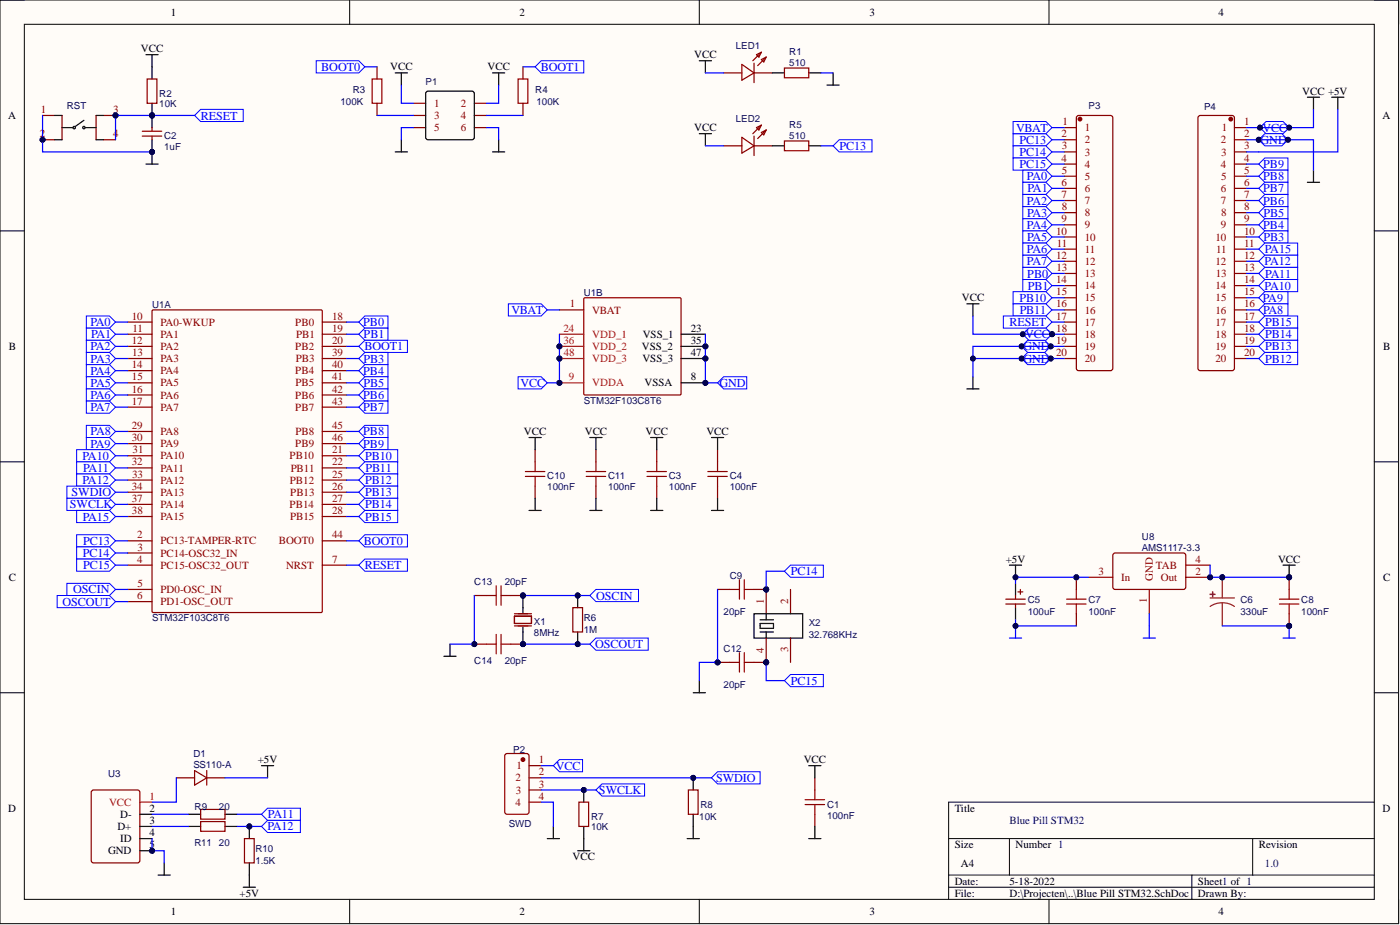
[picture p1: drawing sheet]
<svg xmlns="http://www.w3.org/2000/svg" width="292mm" height="193mm" viewBox="0 0 292 193" stroke-linecap="round" stroke-linejoin="round" font-family="sans-serif">
<defs><g id="words">
<g font-size="2.5" fill="#00f">
<text x="67" y="14.8">BOOT0</text>
<text x="112.8" y="14.8">BOOT1</text>
<text x="41.9" y="24.9">RESET</text>
<text x="212" y="27.5">VBAT</text>
<text x="263.4" y="27.5">VCC</text>
<text x="175.2" y="31.3">PC13</text>
<text x="212.7" y="32.5">PC14</text>
<text x="212.7" y="30">PC13</text>
<text x="212.7" y="35.1">PC15</text>
<text x="263" y="30">GND</text>
<text x="263.6" y="35.1">PB9</text>
<text x="214.2" y="37.6">PA0</text>
<text x="214.4" y="40.1">PA1</text>
<text x="263.6" y="37.6">PB8</text>
<text x="263.6" y="40.1">PB7</text>
<text x="214.2" y="42.7">PA2</text>
<text x="214.2" y="47.7">PA4</text>
<text x="214.3" y="45.2">PA3</text>
<text x="263.6" y="42.7">PB6</text>
<text x="263.6" y="47.7">PB4</text>
<text x="263.6" y="45.2">PB5</text>
<text x="214.2" y="52.8">PA6</text>
<text x="214.3" y="50.3">PA5</text>
<text x="263.6" y="50.3">PB3</text>
<text x="263.9" y="52.8">PA15</text>
<text x="214.2" y="55.4">PA7</text>
<text x="214.3" y="57.9">PB0</text>
<text x="263.9" y="55.4">PA12</text>
<text x="264" y="57.9">PA11</text>
<text x="106.7" y="65.5">VBAT</text>
<text x="212.7" y="63">PB10</text>
<text x="212.8" y="65.5">PB11</text>
<text x="214.4" y="60.4">PB1</text>
<text x="263.5" y="63">PA9</text>
<text x="263.5" y="65.5">PA8</text>
<text x="263.9" y="60.4">PA10</text>
<text x="18.9" y="68">PA0</text>
<text x="19" y="70.6">PA1</text>
<text x="75.8" y="68">PB0</text>
<text x="75.9" y="70.6">PB1</text>
<text x="210.6" y="68">RESET</text>
<text x="213.9" y="70.6">VCC</text>
<text x="263.9" y="70.6">PB14</text>
<text x="264" y="68">PB15</text>
<text x="18.9" y="73.1">PA2</text>
<text x="18.9" y="75.6">PA3</text>
<text x="75.8" y="75.6">PB3</text>
<text x="76" y="73.1">BOOT1</text>
<text x="213.5" y="75.6">GND</text>
<text x="213.5" y="73.1">GND</text>
<text x="263.9" y="75.6">PB12</text>
<text x="264" y="73.1">PB13</text>
<text x="18.9" y="78.2">PA4</text>
<text x="18.9" y="83.2">PA6</text>
<text x="18.9" y="80.7">PA5</text>
<text x="75.8" y="78.2">PB4</text>
<text x="75.8" y="83.2">PB6</text>
<text x="75.8" y="80.7">PB5</text>
<text x="108.6" y="80.7">VCC</text>
<text x="150.1" y="80.7">GND</text>
<text x="18.9" y="85.8">PA7</text>
<text x="75.8" y="85.8">PB7</text>
<text x="17.2" y="95.9">PA10</text>
<text x="18.9" y="93.4">PA9</text>
<text x="18.9" y="90.9">PA8</text>
<text x="75.8" y="90.9">PB8</text>
<text x="75.8" y="93.4">PB9</text>
<text x="76.2" y="95.9">PB10</text>
<text x="17.2" y="101">PA12</text>
<text x="17.3" y="98.5">PA11</text>
<text x="76.2" y="101">PB12</text>
<text x="76.3" y="98.5">PB11</text>
<text x="14.6" y="106.1">SWCLK</text>
<text x="14.9" y="103.5">SWDIO</text>
<text x="76.2" y="106.1">PB14</text>
<text x="76.2" y="103.5">PB13</text>
<text x="17.3" y="108.6">PA15</text>
<text x="17.3" y="113.7">PC13</text>
<text x="75.9" y="113.7">BOOT0</text>
<text x="76.2" y="108.6">PB15</text>
<text x="17.3" y="116.2">PC14</text>
<text x="17.3" y="118.7">PC15</text>
<text x="76.1" y="118.7">RESET</text>
<text x="15.3" y="123.8">OSCIN</text>
<text x="124.4" y="125.1">OSCIN</text>
<text x="165" y="120">PC14</text>
<text x="13" y="126.3">OSCOUT</text>
<text x="124.2" y="135.2">OSCOUT</text>
<text x="165" y="142.8">PC15</text>
<text x="116" y="160.6">VCC</text>
<text x="125" y="165.6">SWCLK</text>
<text x="149.4" y="163.1">SWDIO</text>
<text x="55.8" y="173.3">PA12</text>
<text x="55.9" y="170.7">PA11</text>
</g>
<g font-size="2.3">
<text x="35.6" y="3.3">1</text>
<text x="108.4" y="3.3">2</text>
<text x="181.4" y="3.3">3</text>
<text x="254.3" y="3.3">4</text>
<text x="29.4" y="10.9">VCC</text>
<text x="81.4" y="14.7">VCC</text>
<text x="101.7" y="14.7">VCC</text>
<text x="144.8" y="12.2">VCC</text>
<text x="271.7" y="19.8">VCC +5V</text>
<text x="1.7" y="24.8">A</text>
<text x="144.8" y="27.4">VCC</text>
<text x="288.5" y="24.8">A</text>
<text x="200.7" y="62.9">VCC</text>
<text x="134.1" y="70.5">VSS_1</text>
<text x="144.1" y="69.2">23</text>
<text x="144.1" y="71.8">35</text>
<text x="1.8" y="73">B</text>
<text x="133.9" y="73">VSS_2</text>
<text x="134" y="75.6">VSS_3</text>
<text x="144.1" y="74.3">47</text>
<text x="288.6" y="73">B</text>
<text x="134.5" y="80.6">VSSA</text>
<text x="144.1" y="79.4">8</text>
<text x="109.3" y="90.8">VCC</text>
<text x="122" y="90.8">VCC</text>
<text x="134.7" y="90.8">VCC</text>
<text x="147.4" y="90.8">VCC</text>
<text x="209.8" y="117.4">+5V</text>
<text x="266.6" y="117.4">VCC</text>
<text x="1.8" y="121.2">C</text>
<text x="288.6" y="121.2">C</text>
<text x="53.8" y="159.2">+5V</text>
<text x="167.7" y="159.2">VCC</text>
<text x="1.7" y="169.4">D</text>
<text x="24.5" y="173.2">D+</text>
<text x="25.1" y="170.6">D-</text>
<text x="31.2" y="169.4">2</text>
<text x="31.2" y="171.9">3</text>
<text x="199.2" y="169.4">Title</text>
<text x="288.5" y="169.4">D</text>
<text x="22.5" y="178.2">GND</text>
<text x="25.1" y="175.7">ID</text>
<text x="31.2" y="174.4">4</text>
<text x="31.2" y="177">5</text>
<text x="119.5" y="179.5">VCC</text>
<text x="199.2" y="177">Size</text>
<text x="211.9" y="177">Number 1</text>
<text x="262.6" y="177">Revision</text>
<text x="199.2" y="184.6">Date:</text>
<text x="200.5" y="180.8">A4</text>
<text x="210.6" y="184.6">5-18-2022</text>
<text x="249.9" y="184.6">Sheet1 of 1</text>
<text x="35.6" y="190.9">1</text>
<text x="50" y="187.1">+5V</text>
<text x="108.4" y="190.9">2</text>
<text x="181.4" y="190.9">3</text>
<text x="199.2" y="187.1">File:</text>
<text x="210.6" y="187.1">D:\Projecten\..\Blue Pill STM32.SchDoc</text>
<text x="249.9" y="187.1">Drawn By:</text>
<text x="254.3" y="190.9">4</text>
</g>
<g font-size="2.3" fill="#800">
<text x="8.5" y="23.6">1</text>
<text x="23.6" y="23.6">3</text>
<text x="90.6" y="22.3">1</text>
<text x="96.1" y="22.3">2</text>
<text x="8.3" y="28.6">2</text>
<text x="23.6" y="28.6">4</text>
<text x="90.6" y="24.8">3</text>
<text x="90.6" y="27.4">5</text>
<text x="96.1" y="24.8">4</text>
<text x="96.1" y="27.4">6</text>
<text x="221.5" y="28.6">2</text>
<text x="221.7" y="26.1">1</text>
<text x="226.3" y="27.4">1</text>
<text x="226.3" y="29.9">2</text>
<text x="254.7" y="29.9">2</text>
<text x="254.9" y="27.4">1</text>
<text x="259.6" y="26.1">1</text>
<text x="259.6" y="28.6">2</text>
<text x="221.5" y="33.7">4</text>
<text x="221.6" y="31.2">3</text>
<text x="226.3" y="32.5">3</text>
<text x="226.3" y="35">4</text>
<text x="254.7" y="35">4</text>
<text x="254.8" y="32.5">3</text>
<text x="259.6" y="31.2">3</text>
<text x="259.6" y="33.7">4</text>
<text x="221.5" y="38.8">6</text>
<text x="221.5" y="41.3">7</text>
<text x="221.5" y="36.3">5</text>
<text x="226.3" y="37.5">5</text>
<text x="226.3" y="40.1">6</text>
<text x="254.7" y="40.1">6</text>
<text x="254.8" y="37.5">5</text>
<text x="259.6" y="36.3">5</text>
<text x="259.6" y="38.8">6</text>
<text x="259.6" y="41.3">7</text>
<text x="221.5" y="46.4">9</text>
<text x="221.5" y="43.9">8</text>
<text x="226.3" y="42.6">7</text>
<text x="226.3" y="45.1">8</text>
<text x="226.3" y="47.7">9</text>
<text x="254.7" y="42.6">7</text>
<text x="254.7" y="47.7">9</text>
<text x="254.8" y="45.1">8</text>
<text x="259.6" y="43.9">8</text>
<text x="259.6" y="46.4">9</text>
<text x="220.3" y="48.9">10</text>
<text x="220.5" y="51.5">11</text>
<text x="226.3" y="50.2">10</text>
<text x="226.3" y="52.7">11</text>
<text x="253.6" y="50.2">10</text>
<text x="253.7" y="52.7">11</text>
<text x="259.6" y="48.9">10</text>
<text x="259.6" y="51.5">11</text>
<text x="220.3" y="54">12</text>
<text x="220.3" y="59.1">14</text>
<text x="220.4" y="56.5">13</text>
<text x="226.3" y="55.3">12</text>
<text x="226.3" y="57.8">13</text>
<text x="253.6" y="55.3">12</text>
<text x="253.7" y="57.8">13</text>
<text x="259.6" y="54">12</text>
<text x="259.6" y="56.5">13</text>
<text x="259.6" y="59.1">14</text>
<text x="118.9" y="64.1">1</text>
<text x="123.6" y="65.4">VBAT</text>
<text x="220.3" y="64.1">16</text>
<text x="220.4" y="61.6">15</text>
<text x="226.3" y="60.3">14</text>
<text x="226.3" y="62.9">15</text>
<text x="226.3" y="65.4">16</text>
<text x="253.6" y="60.3">14</text>
<text x="253.6" y="65.4">16</text>
<text x="253.6" y="62.9">15</text>
<text x="259.6" y="61.6">15</text>
<text x="259.6" y="64.1">16</text>
<text x="27.5" y="66.7">10</text>
<text x="27.5" y="71.8">12</text>
<text x="27.7" y="69.2">11</text>
<text x="33.5" y="67.9">PA0-WKUP</text>
<text x="33.5" y="70.5">PA1</text>
<text x="61.6" y="67.9">PB0</text>
<text x="61.8" y="70.5">PB1</text>
<text x="69.3" y="66.7">18</text>
<text x="69.3" y="69.2">19</text>
<text x="69.3" y="71.8">20</text>
<text x="220.3" y="66.7">17</text>
<text x="220.3" y="71.8">19</text>
<text x="220.4" y="69.2">18</text>
<text x="226.3" y="67.9">17</text>
<text x="226.3" y="70.5">18</text>
<text x="253.6" y="67.9">17</text>
<text x="253.6" y="70.5">18</text>
<text x="259.6" y="66.7">17</text>
<text x="259.6" y="69.2">18</text>
<text x="259.6" y="71.8">19</text>
<text x="27.5" y="76.8">14</text>
<text x="27.6" y="74.3">13</text>
<text x="33.5" y="73">PA2</text>
<text x="33.5" y="75.6">PA3</text>
<text x="61.6" y="73">PB2</text>
<text x="61.7" y="75.6">PB3</text>
<text x="69.3" y="74.3">39</text>
<text x="69.3" y="76.8">40</text>
<text x="220.3" y="74.3">20</text>
<text x="226.3" y="73">19</text>
<text x="226.3" y="75.6">20</text>
<text x="253.6" y="73">19</text>
<text x="253.6" y="75.6">20</text>
<text x="259.6" y="74.3">20</text>
<text x="27.5" y="81.9">16</text>
<text x="27.5" y="79.4">15</text>
<text x="33.5" y="78.1">PA4</text>
<text x="33.5" y="80.6">PA5</text>
<text x="33.5" y="83.2">PA6</text>
<text x="61.6" y="78.1">PB4</text>
<text x="61.6" y="83.2">PB6</text>
<text x="61.7" y="80.6">PB5</text>
<text x="69.3" y="79.4">41</text>
<text x="69.3" y="81.9">42</text>
<text x="27.5" y="84.4">17</text>
<text x="27.5" y="89.5">29</text>
<text x="33.5" y="85.7">PA7</text>
<text x="61.6" y="85.7">PB7</text>
<text x="69.3" y="84.4">43</text>
<text x="69.3" y="89.5">45</text>
<text x="27.5" y="92">30</text>
<text x="27.7" y="94.6">31</text>
<text x="33.5" y="95.8">PA10</text>
<text x="33.5" y="90.8">PA8</text>
<text x="33.5" y="93.3">PA9</text>
<text x="60.4" y="95.8">PB10</text>
<text x="61.6" y="93.3">PB9</text>
<text x="61.7" y="90.8">PB8</text>
<text x="69.3" y="94.6">21</text>
<text x="69.3" y="92">46</text>
<text x="27.5" y="97.1">32</text>
<text x="27.6" y="99.6">33</text>
<text x="33.5" y="98.4">PA11</text>
<text x="33.5" y="100.9">PA12</text>
<text x="60.5" y="100.9">PB12</text>
<text x="60.6" y="98.4">PB11</text>
<text x="69.3" y="97.1">22</text>
<text x="69.3" y="99.6">25</text>
<text x="27.5" y="102.2">34</text>
<text x="27.5" y="104.7">37</text>
<text x="27.5" y="107.2">38</text>
<text x="33.5" y="103.4">PA13</text>
<text x="33.5" y="106">PA14</text>
<text x="60.4" y="106">PB14</text>
<text x="60.6" y="103.4">PB13</text>
<text x="69.3" y="102.2">26</text>
<text x="69.3" y="104.7">27</text>
<text x="69.3" y="107.2">28</text>
<text x="28.6" y="112.3">2</text>
<text x="33.5" y="108.5">PA15</text>
<text x="33.5" y="113.6">PC13-TAMPER-RTC</text>
<text x="58.2" y="113.6">BOOT0</text>
<text x="60.5" y="108.5">PB15</text>
<text x="69.3" y="112.3">44</text>
<text x="28.6" y="117.4">4</text>
<text x="28.7" y="114.9">3</text>
<text x="33.5" y="116.1">PC14-OSC32_IN</text>
<text x="33.5" y="118.7">PC15-OSC32_OUT</text>
<text x="59.7" y="118.7">NRST</text>
<text x="69.3" y="117.4">7</text>
<text x="229.2" y="119.9">3</text>
<text x="241.2" y="118.7">TAB</text>
<text x="249.4" y="119.9">2</text>
<text x="249.4" y="117.4">4</text>
<text x="28.6" y="125">6</text>
<text x="28.7" y="122.5">5</text>
<text x="33.5" y="123.7">PD0-OSC_IN</text>
<text x="234" y="121.2">In</text>
<text x="239.3" y="125.8" transform="rotate(-90 239.3 125.8)">1</text>
<text x="240.6" y="121.2" transform="rotate(-90 240.6 121.2)">GND</text>
<text x="242.2" y="121.2">Out</text>
<text x="33.5" y="126.3">PD1-OSC_OUT</text>
<text x="159.4" y="126" transform="rotate(-90 159.4 126)">1</text>
<text x="164.4" y="126" transform="rotate(-90 164.4 126)">2</text>
<text x="159.4" y="136.2" transform="rotate(-90 159.4 136.2)">4</text>
<text x="164.4" y="136.1" transform="rotate(-90 164.4 136.1)">3</text>
<text x="107.8" y="160.5">1</text>
<text x="112.4" y="159.2">1</text>
<text x="112.4" y="161.8">2</text>
<text x="107.5" y="163">2</text>
<text x="107.6" y="165.6">3</text>
<text x="112.4" y="164.3">3</text>
<text x="112.4" y="166.8">4</text>
<text x="107.5" y="168.1">4</text>
</g>
<g font-size="2.3" fill="#f00">
<text x="117.6" y="69.2">24</text>
<text x="117.6" y="71.8">36</text>
<text x="123.6" y="70.5">VDD_1</text>
<text x="117.6" y="74.3">48</text>
<text x="123.6" y="73">VDD_2</text>
<text x="123.6" y="75.6">VDD_3</text>
<text x="118.7" y="79.4">9</text>
<text x="123.6" y="80.6">VDDA</text>
<text x="31.2" y="166.8">1</text>
<text x="22.8" y="168.1">VCC</text>
</g>
<g font-size="2.3" fill="#000080">
<text x="210.6" y="171.9">Blue Pill STM32</text>
<text x="263.9" y="180.8">1.0</text>
</g>
<g font-size="2" fill="#000080">
<text x="153.5" y="10.3">LED1</text>
<text x="164.7" y="11.5">R1</text>
<text x="88.8" y="17.7">P1</text>
<text x="164.7" y="13.7">510</text>
<text x="14" y="22.7">RST</text>
<text x="33.2" y="20.2">R2</text>
<text x="33.2" y="22.4">10K</text>
<text x="71" y="21.8">100K</text>
<text x="73.6" y="19.3">R3</text>
<text x="111.7" y="19.3">R4</text>
<text x="111.9" y="21.8">100K</text>
<text x="227.1" y="22.7">P3</text>
<text x="251.2" y="23">P4</text>
<text x="34.3" y="29">C2</text>
<text x="153.5" y="25.5">LED2</text>
<text x="164.7" y="26.7">R5</text>
<text x="164.7" y="28.9">510</text>
<text x="34.3" y="31.3">1uF</text>
<text x="31.7" y="64.2">U1A</text>
<text x="121.8" y="61.7">U1B</text>
<text x="121.8" y="84.3">STM32F103C8T6</text>
<text x="114.2" y="100">C10</text>
<text x="126.9" y="100">C11</text>
<text x="139.6" y="100">C3</text>
<text x="152.2" y="100">C4</text>
<text x="114.2" y="102.3">100nF</text>
<text x="126.9" y="102.3">100nF</text>
<text x="139.6" y="102.3">100nF</text>
<text x="152.2" y="102.3">100nF</text>
<text x="238.3" y="112.7">U8</text>
<text x="238.3" y="114.9">AMS1117-3.3</text>
<text x="99" y="122">C13</text>
<text x="105.3" y="122">20pF</text>
<text x="152.2" y="120.7">C9</text>
<text x="214.4" y="125.8">C5</text>
<text x="227.1" y="125.8">C7</text>
<text x="258.8" y="125.8">C6</text>
<text x="271.5" y="125.8">C8</text>
<text x="31.7" y="129.6">STM32F103C8T6</text>
<text x="111.4" y="130.4">X1</text>
<text x="121.8" y="129.6">R6</text>
<text x="151" y="128.3">20pF</text>
<text x="168.7" y="130.5">X2</text>
<text x="214.4" y="128.3">100uF</text>
<text x="227.1" y="128.3">100nF</text>
<text x="258.8" y="128.3">330uF</text>
<text x="271.5" y="128.3">100nF</text>
<text x="111.4" y="132.7">8MHz</text>
<text x="121.8" y="132.1">1M</text>
<text x="151" y="135.9">C12</text>
<text x="168.7" y="133">32.768KHz</text>
<text x="99" y="138.5">C14</text>
<text x="105.3" y="138.5">20pF</text>
<text x="151" y="143.5">20pF</text>
<text x="40.3" y="158">D1</text>
<text x="40.3" y="160.3">SS110-A</text>
<text x="107.1" y="157.1">P2</text>
<text x="22.5" y="162.1">U3</text>
<text x="40.6" y="168.9">R9</text>
<text x="45.7" y="168.9">20</text>
<text x="106.2" y="172.6">SWD</text>
<text x="123.3" y="171">R7</text>
<text x="123.3" y="173.3">10K</text>
<text x="145.9" y="171.1">10K</text>
<text x="146.2" y="168.5">R8</text>
<text x="172.5" y="168.5">C1</text>
<text x="172.5" y="170.8">100nF</text>
<text x="40.6" y="176.5">R11</text>
<text x="45.7" y="176.5">20</text>
<text x="53.3" y="177.8">R10</text>
<text x="53.3" y="180.3">1.5K</text>
</g>
</g></defs>
<path d="M0 0h291.8v192.7h-291.8z" fill-rule="evenodd" fill="#fffcf8"/>
<path d="M0 0h291.8v192.7h-291.8z" fill="none" stroke="#000" stroke-width=".21"/>
<path d="M5.1 5.1h281.6v182.5h-281.6z" fill-rule="evenodd" fill="#fffcf8"/>
<g fill="none" stroke="#000" stroke-width=".21">
<path d="M0 0h5.1M73 0v5.1M145.9 0v5.1M218.9 0v5.1M286.7 0h5.1v5.1M5.1 5.1h281.6v182.5h-281.6zM0 48.2h5.1M286.7 48.2h5.1M0 96.3h5.1M286.7 96.3h5.1M0 144.5h5.1M286.7 144.5h5.1"/>
<path d="M197.9 174.9h88.8M210.6 174.9v7.7M261.4 174.9v7.7M286.7 167.3h-88.8v20.3M73 187.6v5.1M145.9 187.6v5.1M197.9 182.6h88.8M197.9 185.1h88.8M218.9 187.6v5.1M248.7 182.6v5M291.8 187.6v5.1"/>
</g>
<circle cx="8.9" cy="29.2" r=".51" fill="#000080"/>
<circle cx="8.9" cy="29.2" r=".51" fill="none" stroke="#000080" stroke-width=".21"/>
<circle cx="24.1" cy="24.1" r=".51" fill="#000080"/>
<circle cx="24.1" cy="24.1" r=".51" fill="none" stroke="#000080" stroke-width=".21"/>
<path d="M8.9 29.2h2.5M12.9 24.1v5.1M20 24.1v5.1" fill="none" stroke="#800" stroke-width=".25"/>
<circle cx="8.9" cy="29.2" r=".51" fill="#000080"/>
<circle cx="8.9" cy="29.2" r=".51" fill="none" stroke="#000080" stroke-width=".21"/>
<path d="M8.9 24.1h2.5M21.6 24.1h2.5" fill="none" stroke="#800" stroke-width=".25"/>
<circle cx="24.1" cy="24.1" r=".51" fill="#000080"/>
<circle cx="24.1" cy="24.1" r=".51" fill="none" stroke="#000080" stroke-width=".21"/>
<path d="M21.6 29.2h2.5" fill="none" stroke="#800" stroke-width=".25"/>
<g fill="none" stroke="#000" stroke-width=".25">
<path d="M30.4 11.4h2.6M31.7 11.4v2.5M11.4 24.1h1.5M11.4 29.2h1.5M12.9 26.6h2.3M17.5 25.1l-1.8 1.3M17.8 26.6h2.2M20 24.1h1.6M20 29.2h1.6"/>
<circle cx="15.5" cy="26.6" r=".25"/>
<circle cx="17.5" cy="26.6" r=".25"/>
</g>
<circle cx="31.7" cy="24.1" r=".51" fill="#000080"/>
<circle cx="31.7" cy="24.1" r=".51" fill="none" stroke="#000080" stroke-width=".21"/>
<path d="M31.7 13.9v2.6M31.7 21.5v2.6" fill="none" stroke="#000" stroke-width=".25"/>
<circle cx="31.7" cy="24.1" r=".51" fill="#000080"/>
<circle cx="31.7" cy="24.1" r=".51" fill="none" stroke="#000080" stroke-width=".21"/>
<path d="M30.7 16.5h2v5h-2z" fill="none" stroke="#800" stroke-width=".25"/>
<circle cx="31.7" cy="31.7" r=".51" fill="#000080"/>
<circle cx="31.7" cy="31.7" r=".51" fill="none" stroke="#000080" stroke-width=".21"/>
<circle cx="31.7" cy="24.1" r=".51" fill="#000080"/>
<circle cx="31.7" cy="24.1" r=".51" fill="none" stroke="#000080" stroke-width=".21"/>
<path d="M29.7 28.4h4M29.7 27.4h4" fill="none" stroke="#800" stroke-width=".25"/>
<path d="M31.7 29.2v2.5" fill="none" stroke="#000" stroke-width=".25"/>
<circle cx="31.7" cy="31.7" r=".51" fill="#000080"/>
<circle cx="31.7" cy="31.7" r=".51" fill="none" stroke="#000080" stroke-width=".21"/>
<path d="M31.7 24.1v2.5" fill="none" stroke="#000" stroke-width=".25"/>
<circle cx="31.7" cy="24.1" r=".51" fill="#000080"/>
<circle cx="31.7" cy="24.1" r=".51" fill="none" stroke="#000080" stroke-width=".21"/>
<path d="M31.7 26.6v.8M31.7 28.4v.8" fill="none" stroke="#800" stroke-width=".25"/>
<path d="M30.4 34.2h2.6M31.7 31.7v2.5" fill="none" stroke="#000" stroke-width=".25"/>
<circle cx="31.7" cy="31.7" r=".51" fill="#000080"/>
<circle cx="31.7" cy="31.7" r=".51" fill="none" stroke="#000080" stroke-width=".21"/>
<path d="M40.6 24.1l1.3-1.3h8.8v2.6h-8.8z" fill-rule="evenodd" fill="#fff"/>
<path d="M40.6 24.1l1.3-1.3h8.8v2.6h-8.8z" fill="none" stroke="#00f" stroke-width=".21"/>
<path d="M66 12.7h8.9l1.2 1.2-1.2 1.3h-8.9z" fill-rule="evenodd" fill="#fff"/>
<path d="M66 12.7h8.9l1.2 1.2-1.2 1.3h-8.9z" fill="none" stroke="#00f" stroke-width=".21"/>
<path d="M82.5 15.2h2.5M83.7 15.2v2.5M82.5 31.7h2.5M83.7 29.2v2.5" fill="none" stroke="#000" stroke-width=".25"/>
<path d="M111.6 13.9l1.3-1.2h8.9v2.5h-8.9z" fill-rule="evenodd" fill="#fff"/>
<path d="M111.6 13.9l1.3-1.2h8.9v2.5h-8.9z" fill="none" stroke="#00f" stroke-width=".21"/>
<g fill="none" stroke="#000" stroke-width=".25">
<path d="M102.8 15.2h2.5M104 15.2v2.5M145.9 12.7h2.5M147.2 12.7v2.5M161.1 15.2h2.6M168.7 15.2h2.6M172.5 17.7h2.6M173.8 15.2v2.5M102.8 31.7h2.5M104 29.2v2.5M145.9 27.9h2.5M147.2 27.9v2.5"/>
<path d="M161.1 30.4h2.6M168.7 30.4h2.6"/>
</g>
<g fill="none" stroke="#800" stroke-width=".25">
<path d="M78.7 13.9v2.6M109.1 13.9v2.6M151 15.2h3.8M154.8 13.4l2.5 1.8-2.5 1.5zM157.3 15.2h3.8M157.3 13.2v4M157.8 11.4l1-.5-.5 1zM158.8 12.4l1.1-.5-.5 1zM158.8 10.9l-1.7 1.8M159.9 11.9l-1.8 1.8M163.7 14.2h5v2h-5zM78.7 21.5v2.6"/>
<path d="M109.1 21.5v2.6M151 30.4h3.8M154.8 28.6l2.5 1.8-2.5 1.5zM157.3 28.4v4.1M157.3 30.4h3.8M157.8 26.6l1-.5-.5 1zM158.8 27.6l1.1-.5-.5 1zM158.8 26.1l-1.7 1.8M159.9 27.1l-1.8 1.8M163.7 29.4h5v2h-5z"/>
</g>
<path d="M77.6 16.5h2.1v5h-2.1zM108.1 16.5h2v5h-2z" fill="none" stroke="#a00000" stroke-width=".25"/>
<path d="M173.8 30.4l1.3-1.2h6.8v2.5h-6.8z" fill-rule="evenodd" fill="#fff"/>
<path d="M173.8 30.4l1.3-1.2h6.8v2.5h-6.8z" fill="none" stroke="#00f" stroke-width=".21"/>
<path d="M224.6 24.3l.5-.2h6.6l.2 .1 .3 .4v52.2l-.1 .3-.4 .2h-6.6l-.5-.2v-.3z" fill="none" stroke="#800" stroke-width=".25"/>
<circle cx="225.3" cy="24.8" r=".38" fill="#800"/>
<g fill="none" stroke="#800" stroke-width=".25">
<path d="M222 26.6h2.6M222 29.2h2.6M222 31.7h2.6M222 34.2h2.6M222 36.8h2.6M222 39.3h2.6M222 41.8h2.6M222 44.4h2.6M222 46.9h2.6M222 49.4h2.6M222 52h2.6M222 54.5h2.6"/>
<path d="M222 57h2.6M222 59.6h2.6M222 62.1h2.6M222 64.7h2.6M222 67.2h2.6M222 69.7h2.6M222 72.3h2.6M222 74.8h2.6"/>
<circle cx="225.3" cy="24.8" r=".38"/>
</g>
<path d="M16 111.6h6.8l1.3 1.2-1.3 1.3h-6.8z" fill-rule="evenodd" fill="#fff"/>
<path d="M16 111.6h6.8l1.3 1.2-1.3 1.3h-6.8z" fill="none" stroke="#00f" stroke-width=".21"/>
<path d="M211.4 27.9h6.8l1.3 1.3-1.3 1.2h-6.8z" fill-rule="evenodd" fill="#fff"/>
<path d="M211.4 27.9h6.8l1.3 1.3-1.3 1.2h-6.8z" fill="none" stroke="#00f" stroke-width=".21"/>
<path d="M211.4 30.4h6.8l1.3 1.3-1.3 1.3h-6.8z" fill-rule="evenodd" fill="#fff"/>
<path d="M211.4 30.4h6.8l1.3 1.3-1.3 1.3h-6.8z" fill="none" stroke="#00f" stroke-width=".21"/>
<path d="M211.4 33h6.8l1.3 1.2-1.3 1.3h-6.8z" fill-rule="evenodd" fill="#fff"/>
<path d="M211.4 33h6.8l1.3 1.2-1.3 1.3h-6.8z" fill="none" stroke="#00f" stroke-width=".21"/>
<path d="M211.4 25.4h6.8l1.3 1.2-1.3 1.3h-6.8z" fill-rule="evenodd" fill="#fff"/>
<path d="M211.4 25.4h6.8l1.3 1.2-1.3 1.3h-6.8z" fill="none" stroke="#00f" stroke-width=".21"/>
<path d="M250 24.3l.4-.2h6.6l.3 .1 .3 .4v52.2l-.1 .3-.5 .2h-6.6l-.4-.2-.1-.3z" fill="none" stroke="#800" stroke-width=".25"/>
<circle cx="256.8" cy="24.8" r=".38" fill="#800"/>
<g fill="none" stroke="#800" stroke-width=".25">
<path d="M257.6 26.6h2.5M257.6 29.2h2.5M257.6 31.7h2.5M257.6 34.2h2.5M257.6 36.8h2.5M257.6 39.3h2.5M257.6 41.8h2.5M257.6 44.4h2.5M257.6 46.9h2.5M257.6 49.4h2.5M257.6 52h2.5M257.6 54.5h2.5"/>
<path d="M257.6 57h2.5M257.6 59.6h2.5M257.6 62.1h2.5M257.6 64.7h2.5M257.6 67.2h2.5M257.6 69.7h2.5M257.6 72.3h2.5M257.6 74.8h2.5"/>
<circle cx="256.8" cy="24.8" r=".38"/>
</g>
<path d="M149.7 79.9l1.3-1.3h4.8v2.5h-4.8z" fill-rule="evenodd" fill="#fff"/>
<path d="M149.7 79.9l1.3-1.3h4.8v2.5h-4.8z" fill="none" stroke="#00f" stroke-width=".21"/>
<path d="M106.1 63.4h6.8l1.3 1.3-1.3 1.2h-6.8z" fill-rule="evenodd" fill="#fff"/>
<path d="M106.1 63.4h6.8l1.3 1.3-1.3 1.2h-6.8z" fill="none" stroke="#00f" stroke-width=".21"/>
<path d="M108.1 78.6h4.8l1.3 1.3-1.3 1.2h-4.8z" fill-rule="evenodd" fill="#fff"/>
<path d="M108.1 78.6h4.8l1.3 1.3-1.3 1.2h-4.8z" fill="none" stroke="#00f" stroke-width=".21"/>
<circle cx="31.7" cy="177.5" r=".51" fill="#000080"/>
<circle cx="31.7" cy="177.5" r=".51" fill="none" stroke="#000080" stroke-width=".21"/>
<path d="M19.1 165.1l.4-.3h9.2l.4 .3 .1 14.4-.3 .4-9.4 .1-.4-.2z" fill="none" stroke="#800" stroke-width=".25"/>
<path d="M29.2 167.3h2.5" fill="none" stroke="#f00" stroke-width=".25"/>
<path d="M29.2 169.9h2.5M29.2 172.4h2.5M29.2 174.9h2.5M29.2 177.5h2.5" fill="none" stroke="#000" stroke-width=".25"/>
<circle cx="31.7" cy="177.5" r=".51" fill="#000080"/>
<circle cx="31.7" cy="177.5" r=".51" fill="none" stroke="#000080" stroke-width=".21"/>
<path d="M39.3 169.9h2.6M39.3 172.4h2.6M46.9 169.9h2.6M46.9 172.4h2.6" fill="none" stroke="#000" stroke-width=".25"/>
<path d="M41.9 168.9h5v2h-5zM41.9 171.4h5v2h-5z" fill="none" stroke="#800" stroke-width=".25"/>
<path d="M54.6 169.9l1.2-1.3h6.9v2.5h-6.9z" fill-rule="evenodd" fill="#fff"/>
<path d="M54.6 169.9l1.2-1.3h6.9v2.5h-6.9z" fill="none" stroke="#00f" stroke-width=".21"/>
<path d="M54.6 172.4l1.2-1.3h6.9v2.6h-6.9z" fill-rule="evenodd" fill="#fff"/>
<path d="M54.6 172.4l1.2-1.3h6.9v2.6h-6.9z" fill="none" stroke="#00f" stroke-width=".21"/>
<path d="M33 182.6h2.5M34.3 180v2.6" fill="none" stroke="#000" stroke-width=".25"/>
<circle cx="52" cy="172.4" r=".51" fill="#000080"/>
<circle cx="52" cy="172.4" r=".51" fill="none" stroke="#000080" stroke-width=".21"/>
<path d="M52 172.4v2.5M52 180v2.6" fill="none" stroke="#000" stroke-width=".25"/>
<circle cx="52" cy="172.4" r=".51" fill="#000080"/>
<circle cx="52" cy="172.4" r=".51" fill="none" stroke="#000080" stroke-width=".21"/>
<path d="M51 174.9h2v5.1h-2z" fill="none" stroke="#800" stroke-width=".25"/>
<path d="M50.7 185.1h2.6M52 182.6v2.5" fill="none" stroke="#000" stroke-width=".25"/>
<path d="M213.4 35.5h4.8l1.3 1.3-1.3 1.2h-4.8z" fill-rule="evenodd" fill="#fff"/>
<path d="M213.4 35.5h4.8l1.3 1.3-1.3 1.2h-4.8z" fill="none" stroke="#00f" stroke-width=".21"/>
<path d="M213.4 38h4.8l1.3 1.3-1.3 1.3h-4.8z" fill-rule="evenodd" fill="#fff"/>
<path d="M213.4 38h4.8l1.3 1.3-1.3 1.3h-4.8z" fill="none" stroke="#00f" stroke-width=".21"/>
<path d="M213.4 40.6h4.8l1.3 1.2-1.3 1.3h-4.8z" fill-rule="evenodd" fill="#fff"/>
<path d="M213.4 40.6h4.8l1.3 1.2-1.3 1.3h-4.8z" fill="none" stroke="#00f" stroke-width=".21"/>
<path d="M213.4 43.1h4.8l1.3 1.3-1.3 1.2h-4.8z" fill-rule="evenodd" fill="#fff"/>
<path d="M213.4 43.1h4.8l1.3 1.3-1.3 1.2h-4.8z" fill="none" stroke="#00f" stroke-width=".21"/>
<path d="M213.4 45.6h4.8l1.3 1.3-1.3 1.3h-4.8z" fill-rule="evenodd" fill="#fff"/>
<path d="M213.4 45.6h4.8l1.3 1.3-1.3 1.3h-4.8z" fill="none" stroke="#00f" stroke-width=".21"/>
<path d="M213.4 48.2h4.8l1.3 1.2-1.3 1.3h-4.8z" fill-rule="evenodd" fill="#fff"/>
<path d="M213.4 48.2h4.8l1.3 1.2-1.3 1.3h-4.8z" fill="none" stroke="#00f" stroke-width=".21"/>
<path d="M213.4 50.7h4.8l1.3 1.3-1.3 1.2h-4.8z" fill-rule="evenodd" fill="#fff"/>
<path d="M213.4 50.7h4.8l1.3 1.3-1.3 1.2h-4.8z" fill="none" stroke="#00f" stroke-width=".21"/>
<path d="M213.4 53.2h4.8l1.3 1.3-1.3 1.3h-4.8z" fill-rule="evenodd" fill="#fff"/>
<path d="M213.4 53.2h4.8l1.3 1.3-1.3 1.3h-4.8z" fill="none" stroke="#00f" stroke-width=".21"/>
<path d="M213.4 55.8h4.8l1.3 1.2-1.3 1.3h-4.8z" fill-rule="evenodd" fill="#fff"/>
<path d="M213.4 55.8h4.8l1.3 1.2-1.3 1.3h-4.8z" fill="none" stroke="#00f" stroke-width=".21"/>
<path d="M213.4 58.3h4.8l1.3 1.3-1.3 1.2h-4.8z" fill-rule="evenodd" fill="#fff"/>
<path d="M213.4 58.3h4.8l1.3 1.3-1.3 1.2h-4.8z" fill="none" stroke="#00f" stroke-width=".21"/>
<path d="M211.4 60.8h6.8l1.3 1.3-1.3 1.3h-6.8z" fill-rule="evenodd" fill="#fff"/>
<path d="M211.4 60.8h6.8l1.3 1.3-1.3 1.3h-6.8z" fill="none" stroke="#00f" stroke-width=".21"/>
<path d="M211.4 63.4h6.8l1.3 1.3-1.3 1.2h-6.8z" fill-rule="evenodd" fill="#fff"/>
<path d="M211.4 63.4h6.8l1.3 1.3-1.3 1.2h-6.8z" fill="none" stroke="#00f" stroke-width=".21"/>
<path d="M209.3 65.9h8.9l1.3 1.3-1.3 1.3h-8.9z" fill-rule="evenodd" fill="#fff"/>
<path d="M209.3 65.9h8.9l1.3 1.3-1.3 1.3h-8.9z" fill="none" stroke="#00f" stroke-width=".21"/>
<g fill="none" stroke="#a00000" stroke-width=".25">
<path d="M109.6 99.4h4.1M109.6 98.4h4.1M111.6 96.3v2.1M111.6 99.4v2M122.3 99.4h4.1M122.3 98.4h4.1M124.3 96.3v2.1M124.3 99.4v2M135 99.4h4.1M135 98.4h4.1M137 96.3v2.1M137 99.4v2"/>
<path d="M147.7 99.4h4M147.7 98.4h4M149.7 96.3v2.1M149.7 99.4v2"/>
</g>
<path d="M111.6 93.8v2.5M124.3 93.8v2.5M137 93.8v2.5M149.7 93.8v2.5M111.6 101.4v2.6M124.3 101.4v2.6M137 101.4v2.6M149.7 101.4v2.6" fill="none" stroke="#800" stroke-width=".25"/>
<g fill="none" stroke="#000" stroke-width=".25">
<path d="M110.4 91.3h2.5M111.6 91.3v2.5M123.1 91.3h2.5M124.3 91.3v2.5M135.8 91.3h2.5M137 91.3v2.5M148.4 91.3h2.6M149.7 91.3v2.5M110.4 106.5h2.5M111.6 104v2.5M123.1 106.5h2.5M124.3 104v2.5"/>
<path d="M135.8 106.5h2.5M137 104v2.5M148.4 106.5h2.6M149.7 104v2.5"/>
</g>
<circle cx="109.1" cy="124.2" r=".51" fill="#000080"/>
<circle cx="109.1" cy="124.2" r=".51" fill="none" stroke="#000080" stroke-width=".21"/>
<path d="M103.5 122.2v4.1M104.5 124.2h2.1M104.5 122.2v4.1" fill="none" stroke="#a00000" stroke-width=".25"/>
<path d="M99 124.2h2.5M106.6 124.2h2.5" fill="none" stroke="#800" stroke-width=".25"/>
<circle cx="109.1" cy="124.2" r=".51" fill="#000080"/>
<circle cx="109.1" cy="124.2" r=".51" fill="none" stroke="#000080" stroke-width=".21"/>
<path d="M101.5 124.2h2" fill="none" stroke="#a00000" stroke-width=".25"/>
<circle cx="99" cy="134.4" r=".51" fill="#000080"/>
<circle cx="99" cy="134.4" r=".51" fill="none" stroke="#000080" stroke-width=".21"/>
<circle cx="109.1" cy="134.4" r=".51" fill="#000080"/>
<circle cx="109.1" cy="134.4" r=".51" fill="none" stroke="#000080" stroke-width=".21"/>
<path d="M103.5 132.3v4.1" fill="none" stroke="#a00000" stroke-width=".25"/>
<path d="M99 134.4h2.5" fill="none" stroke="#800" stroke-width=".25"/>
<circle cx="99" cy="134.4" r=".51" fill="#000080"/>
<circle cx="99" cy="134.4" r=".51" fill="none" stroke="#000080" stroke-width=".21"/>
<path d="M104.5 134.4h2.1M104.5 132.3v4.1" fill="none" stroke="#a00000" stroke-width=".25"/>
<path d="M106.6 134.4h2.5" fill="none" stroke="#800" stroke-width=".25"/>
<circle cx="109.1" cy="134.4" r=".51" fill="#000080"/>
<circle cx="109.1" cy="134.4" r=".51" fill="none" stroke="#000080" stroke-width=".21"/>
<path d="M101.5 134.4h2" fill="none" stroke="#a00000" stroke-width=".25"/>
<circle cx="109.1" cy="124.2" r=".51" fill="#000080"/>
<circle cx="109.1" cy="124.2" r=".51" fill="none" stroke="#000080" stroke-width=".21"/>
<circle cx="109.1" cy="134.4" r=".51" fill="#000080"/>
<circle cx="109.1" cy="134.4" r=".51" fill="none" stroke="#000080" stroke-width=".21"/>
<path d="M109.1 124.2v2.6" fill="none" stroke="#000" stroke-width=".25"/>
<circle cx="109.1" cy="124.2" r=".51" fill="#000080"/>
<circle cx="109.1" cy="124.2" r=".51" fill="none" stroke="#000080" stroke-width=".21"/>
<path d="M109.1 131.8v2.6" fill="none" stroke="#000" stroke-width=".25"/>
<circle cx="109.1" cy="134.4" r=".51" fill="#000080"/>
<circle cx="109.1" cy="134.4" r=".51" fill="none" stroke="#000080" stroke-width=".21"/>
<path d="M107.3 128h3.6M107.3 128.5h3.6v1.6h-3.6zM107.3 130.6h3.6" fill="none" stroke="#800" stroke-width=".25"/>
<path d="M109.1 126.8v1M109.1 130.8v1" fill="none" stroke="#000" stroke-width=".25"/>
<circle cx="120.5" cy="124.2" r=".51" fill="#000080"/>
<circle cx="120.5" cy="124.2" r=".51" fill="none" stroke="#000080" stroke-width=".21"/>
<circle cx="120.5" cy="134.4" r=".51" fill="#000080"/>
<circle cx="120.5" cy="134.4" r=".51" fill="none" stroke="#000080" stroke-width=".21"/>
<path d="M120.5 124.2v2.6" fill="none" stroke="#000" stroke-width=".25"/>
<circle cx="120.5" cy="124.2" r=".51" fill="#000080"/>
<circle cx="120.5" cy="124.2" r=".51" fill="none" stroke="#000080" stroke-width=".21"/>
<path d="M120.5 131.8v2.6" fill="none" stroke="#000" stroke-width=".25"/>
<circle cx="120.5" cy="134.4" r=".51" fill="#000080"/>
<circle cx="120.5" cy="134.4" r=".51" fill="none" stroke="#000080" stroke-width=".21"/>
<path d="M119.5 126.8h2v5h-2z" fill="none" stroke="#800" stroke-width=".25"/>
<path d="M123.1 124.2l1.2-1.2h8.9v2.5h-8.9z" fill-rule="evenodd" fill="#fff"/>
<path d="M123.1 124.2l1.2-1.2h8.9v2.5h-8.9z" fill="none" stroke="#00f" stroke-width=".21"/>
<path d="M123.1 134.4l1.2-1.3h10.9v2.5h-10.9z" fill-rule="evenodd" fill="#fff"/>
<path d="M123.1 134.4l1.2-1.3h10.9v2.5h-10.9z" fill="none" stroke="#00f" stroke-width=".21"/>
<circle cx="159.9" cy="123" r=".51" fill="#000080"/>
<circle cx="159.9" cy="123" r=".51" fill="none" stroke="#000080" stroke-width=".21"/>
<circle cx="159.9" cy="138.2" r=".51" fill="#000080"/>
<circle cx="159.9" cy="138.2" r=".51" fill="none" stroke="#000080" stroke-width=".21"/>
<path d="M158.6 130.1h2.8v1h-2.8zM158.6 129.3h2.8M158.6 131.8h2.8M159.9 128v1.3M159.9 131.8v1.3" fill="none" stroke="#000" stroke-width=".25"/>
<path d="M159.9 123v5" fill="none" stroke="#800" stroke-width=".25"/>
<circle cx="159.9" cy="123" r=".51" fill="#000080"/>
<circle cx="159.9" cy="123" r=".51" fill="none" stroke="#000080" stroke-width=".21"/>
<path d="M159.9 133.1v5.1M164.9 123v5M164.9 133.1v5.1" fill="none" stroke="#800" stroke-width=".25"/>
<path d="M157.3 128h10.2v5.1h-10.2z" fill="none" stroke="#000" stroke-width=".25"/>
<circle cx="159.9" cy="138.2" r=".51" fill="#000080"/>
<circle cx="159.9" cy="138.2" r=".51" fill="none" stroke="#000080" stroke-width=".21"/>
<circle cx="159.9" cy="123" r=".51" fill="#000080"/>
<circle cx="159.9" cy="123" r=".51" fill="none" stroke="#000080" stroke-width=".21"/>
<path d="M154.3 120.9v4.1M155.3 123h2M155.3 120.9v4.1" fill="none" stroke="#a00000" stroke-width=".25"/>
<path d="M149.7 123h2.5M157.3 123h2.6" fill="none" stroke="#800" stroke-width=".25"/>
<circle cx="159.9" cy="123" r=".51" fill="#000080"/>
<circle cx="159.9" cy="123" r=".51" fill="none" stroke="#000080" stroke-width=".21"/>
<path d="M152.2 123h2.1" fill="none" stroke="#a00000" stroke-width=".25"/>
<circle cx="149.7" cy="138.2" r=".51" fill="#000080"/>
<circle cx="149.7" cy="138.2" r=".51" fill="none" stroke="#000080" stroke-width=".21"/>
<circle cx="159.9" cy="138.2" r=".51" fill="#000080"/>
<circle cx="159.9" cy="138.2" r=".51" fill="none" stroke="#000080" stroke-width=".21"/>
<path d="M154.3 136.2v4" fill="none" stroke="#a00000" stroke-width=".25"/>
<path d="M149.7 138.2h2.5" fill="none" stroke="#800" stroke-width=".25"/>
<circle cx="149.7" cy="138.2" r=".51" fill="#000080"/>
<circle cx="149.7" cy="138.2" r=".51" fill="none" stroke="#000080" stroke-width=".21"/>
<path d="M155.3 138.2h2M155.3 136.2v4" fill="none" stroke="#a00000" stroke-width=".25"/>
<path d="M157.3 138.2h2.6" fill="none" stroke="#800" stroke-width=".25"/>
<circle cx="159.9" cy="138.2" r=".51" fill="#000080"/>
<circle cx="159.9" cy="138.2" r=".51" fill="none" stroke="#000080" stroke-width=".21"/>
<path d="M152.2 138.2h2.1" fill="none" stroke="#a00000" stroke-width=".25"/>
<path d="M163.7 119.2l1.2-1.3h6.9v2.5h-6.9z" fill-rule="evenodd" fill="#fff"/>
<path d="M163.7 119.2l1.2-1.3h6.9v2.5h-6.9z" fill="none" stroke="#00f" stroke-width=".21"/>
<path d="M163.7 142l1.2-1.3h6.9v2.6h-6.9z" fill-rule="evenodd" fill="#fff"/>
<path d="M163.7 142l1.2-1.3h6.9v2.6h-6.9z" fill="none" stroke="#00f" stroke-width=".21"/>
<path d="M144.6 144.5h2.6M145.9 142v2.5" fill="none" stroke="#000" stroke-width=".25"/>
<path d="M105.4 157.4l.4-.2h4.1l.4 .2 .1 12-.3 .4-4.3 .1-.4-.3z" fill="none" stroke="#800" stroke-width=".25"/>
<circle cx="109.1" cy="158.5" r=".38" fill="#800"/>
<g fill="none" stroke="#800" stroke-width=".25">
<path d="M110.4 159.7h2.5M110.4 162.3h2.5M110.4 164.8h2.5M110.4 167.3h2.5"/>
<circle cx="109.1" cy="158.5" r=".38"/>
</g>
<path d="M115.5 159.7l1.2-1.2h4.8v2.5h-4.8z" fill-rule="evenodd" fill="#fff"/>
<path d="M115.5 159.7l1.2-1.2h4.8v2.5h-4.8z" fill="none" stroke="#00f" stroke-width=".21"/>
<path d="M143.4 174.9h2.5M144.6 172.4v2.5" fill="none" stroke="#000" stroke-width=".25"/>
<path d="M168 167.8h4M168 166.8h4M170 164.8v2M170 167.8v2.1" fill="none" stroke="#a00000" stroke-width=".25"/>
<path d="M170 162.3v2.5M170 169.9v2.5" fill="none" stroke="#800" stroke-width=".25"/>
<path d="M148.4 162.3l1.3-1.3h8.9v2.5h-8.9z" fill-rule="evenodd" fill="#fff"/>
<path d="M148.4 162.3l1.3-1.3h8.9v2.5h-8.9z" fill="none" stroke="#00f" stroke-width=".21"/>
<path d="M124.3 164.8l1.3-1.3h8.9v2.6h-8.9z" fill-rule="evenodd" fill="#fff"/>
<path d="M124.3 164.8l1.3-1.3h8.9v2.6h-8.9z" fill="none" stroke="#00f" stroke-width=".21"/>
<circle cx="252.5" cy="120.4" r=".51" fill="#000080"/>
<circle cx="252.5" cy="120.4" r=".51" fill="none" stroke="#000080" stroke-width=".21"/>
<path d="M232.2 115.6l.5-.2h14.5l.2 .5-.1 6.8-.4 .3-14.5-.1-.2-.4zM227.1 120.4h5.1M247.4 120.4h5.1" fill="none" stroke="#800" stroke-width=".25"/>
<circle cx="252.5" cy="120.4" r=".51" fill="#000080"/>
<circle cx="252.5" cy="120.4" r=".51" fill="none" stroke="#000080" stroke-width=".21"/>
<path d="M247.4 117.9h5.1M239.8 123v5" fill="none" stroke="#800" stroke-width=".25"/>
<path d="M210.6 117.9h2.5M211.9 117.9v2.5" fill="none" stroke="#000" stroke-width=".25"/>
<circle cx="211.9" cy="120.4" r=".51" fill="#000080"/>
<circle cx="211.9" cy="120.4" r=".51" fill="none" stroke="#000080" stroke-width=".21"/>
<path d="M238.5 133.1h2.6M239.8 130.6v2.5" fill="none" stroke="#00f" stroke-width=".25"/>
<path d="M267.7 117.9h2.5M269 117.9v2.5" fill="none" stroke="#000" stroke-width=".25"/>
<circle cx="269" cy="120.4" r=".51" fill="#000080"/>
<circle cx="269" cy="120.4" r=".51" fill="none" stroke="#000080" stroke-width=".21"/>
<circle cx="255" cy="120.4" r=".51" fill="#000080"/>
<circle cx="255" cy="120.4" r=".51" fill="none" stroke="#000080" stroke-width=".21"/>
<path d="M255 120.4v4.3" fill="none" stroke="#8d2323" stroke-width=".25"/>
<circle cx="255" cy="120.4" r=".51" fill="#000080"/>
<circle cx="255" cy="120.4" r=".51" fill="none" stroke="#000080" stroke-width=".21"/>
<path d="M252.5 124.7h5.1M255 125.8l1.6 .2 1 .5M255 125.8l-1.1 .1-1.4 .6M255 125.8v4.8" fill="none" stroke="#8d2323" stroke-width=".25"/>
<path d="M252.5 124h1z" fill-rule="evenodd" fill="#8d2323"/>
<path d="M252.5 124h1z" fill="none" stroke="#8d2323" stroke-width=".25"/>
<path d="M253 123.5v1z" fill-rule="evenodd" fill="#8d2323"/>
<path d="M253 123.5v1z" fill="none" stroke="#8d2323" stroke-width=".25"/>
<path d="M267.7 133.1h2.5M269 130.6v2.5" fill="none" stroke="#00f" stroke-width=".25"/>
<circle cx="269" cy="130.6" r=".51" fill="#000080"/>
<circle cx="269" cy="130.6" r=".51" fill="none" stroke="#000080" stroke-width=".21"/>
<path d="M209.8 125h4.1M209.8 126h4.1M211.9 124.2v.8M211.9 126v.8M212.4 123.5h1M212.9 123v1" fill="none" stroke="#800" stroke-width=".25"/>
<path d="M211.9 121.7v2.5M211.9 126.8v2.5" fill="none" stroke="#000" stroke-width=".25"/>
<path d="M210.6 133.1h2.5M211.9 130.6v2.5" fill="none" stroke="#00f" stroke-width=".25"/>
<circle cx="211.9" cy="130.6" r=".51" fill="#000080"/>
<circle cx="211.9" cy="130.6" r=".51" fill="none" stroke="#000080" stroke-width=".21"/>
<path d="M86.3 21.5h2.5M86.3 24.1h2.5M86.3 26.6h2.5M99 21.5h2.5M99 24.1h2.5M99 26.6h2.5" fill="none" stroke="#800" stroke-width=".25"/>
<path d="M88.9 19.3l.4-.3 9.4 .1 .3 .4-.1 9.4-.4 .3-9.4-.1-.3-.5z" fill="none" stroke="#000" stroke-width=".25"/>
<path d="M262.6 34.2l1.3-1.2h4.8v2.5h-4.8z" fill-rule="evenodd" fill="#fff"/>
<path d="M262.6 34.2l1.3-1.2h4.8v2.5h-4.8z" fill="none" stroke="#00f" stroke-width=".21"/>
<path d="M262.6 36.8l1.3-1.3h4.8v2.5h-4.8z" fill-rule="evenodd" fill="#fff"/>
<path d="M262.6 36.8l1.3-1.3h4.8v2.5h-4.8z" fill="none" stroke="#00f" stroke-width=".21"/>
<path d="M262.6 39.3l1.3-1.3h4.8v2.6h-4.8z" fill-rule="evenodd" fill="#fff"/>
<path d="M262.6 39.3l1.3-1.3h4.8v2.6h-4.8z" fill="none" stroke="#00f" stroke-width=".21"/>
<path d="M262.6 41.8l1.3-1.2h4.8v2.5h-4.8z" fill-rule="evenodd" fill="#fff"/>
<path d="M262.6 41.8l1.3-1.2h4.8v2.5h-4.8z" fill="none" stroke="#00f" stroke-width=".21"/>
<path d="M262.6 44.4l1.3-1.3h4.8v2.5h-4.8z" fill-rule="evenodd" fill="#fff"/>
<path d="M262.6 44.4l1.3-1.3h4.8v2.5h-4.8z" fill="none" stroke="#00f" stroke-width=".21"/>
<path d="M262.6 46.9l1.3-1.3h4.8v2.6h-4.8z" fill-rule="evenodd" fill="#fff"/>
<path d="M262.6 46.9l1.3-1.3h4.8v2.6h-4.8z" fill="none" stroke="#00f" stroke-width=".21"/>
<path d="M262.6 49.4l1.3-1.2h4.8v2.5h-4.8z" fill-rule="evenodd" fill="#fff"/>
<path d="M262.6 49.4l1.3-1.2h4.8v2.5h-4.8z" fill="none" stroke="#00f" stroke-width=".21"/>
<path d="M262.6 52l1.3-1.3h6.8v2.5h-6.8z" fill-rule="evenodd" fill="#fff"/>
<path d="M262.6 52l1.3-1.3h6.8v2.5h-6.8z" fill="none" stroke="#00f" stroke-width=".21"/>
<path d="M262.6 54.5l1.3-1.3h6.8v2.6h-6.8z" fill-rule="evenodd" fill="#fff"/>
<path d="M262.6 54.5l1.3-1.3h6.8v2.6h-6.8z" fill="none" stroke="#00f" stroke-width=".21"/>
<path d="M262.6 57l1.3-1.2h6.8v2.5h-6.8z" fill-rule="evenodd" fill="#fff"/>
<path d="M262.6 57l1.3-1.2h6.8v2.5h-6.8z" fill="none" stroke="#00f" stroke-width=".21"/>
<path d="M262.6 59.6l1.3-1.3h6.8v2.5h-6.8z" fill-rule="evenodd" fill="#fff"/>
<path d="M262.6 59.6l1.3-1.3h6.8v2.5h-6.8z" fill="none" stroke="#00f" stroke-width=".21"/>
<path d="M262.6 62.1l1.3-1.3h4.8v2.6h-4.8z" fill-rule="evenodd" fill="#fff"/>
<path d="M262.6 62.1l1.3-1.3h4.8v2.6h-4.8z" fill="none" stroke="#00f" stroke-width=".21"/>
<path d="M262.6 64.7l1.3-1.3h4.8v2.5h-4.8z" fill-rule="evenodd" fill="#fff"/>
<path d="M262.6 64.7l1.3-1.3h4.8v2.5h-4.8z" fill="none" stroke="#00f" stroke-width=".21"/>
<path d="M262.6 67.2l1.3-1.3h6.8v2.6h-6.8z" fill-rule="evenodd" fill="#fff"/>
<path d="M262.6 67.2l1.3-1.3h6.8v2.6h-6.8z" fill="none" stroke="#00f" stroke-width=".21"/>
<path d="M262.6 69.7l1.3-1.2h6.8v2.5h-6.8z" fill-rule="evenodd" fill="#fff"/>
<path d="M262.6 69.7l1.3-1.2h6.8v2.5h-6.8z" fill="none" stroke="#00f" stroke-width=".21"/>
<path d="M262.6 72.3l1.3-1.3h6.8v2.5h-6.8z" fill-rule="evenodd" fill="#fff"/>
<path d="M262.6 72.3l1.3-1.3h6.8v2.5h-6.8z" fill="none" stroke="#00f" stroke-width=".21"/>
<path d="M262.6 74.8l1.3-1.3h6.8v2.6h-6.8z" fill-rule="evenodd" fill="#fff"/>
<path d="M262.6 74.8l1.3-1.3h6.8v2.6h-6.8z" fill="none" stroke="#00f" stroke-width=".21"/>
<path d="M74.9 67.2l1.2-1.3h4.8v2.6h-4.8z" fill-rule="evenodd" fill="#fff"/>
<path d="M74.9 67.2l1.2-1.3h4.8v2.6h-4.8z" fill="none" stroke="#00f" stroke-width=".21"/>
<path d="M74.9 69.7l1.2-1.2h4.8v2.5h-4.8z" fill-rule="evenodd" fill="#fff"/>
<path d="M74.9 69.7l1.2-1.2h4.8v2.5h-4.8z" fill="none" stroke="#00f" stroke-width=".21"/>
<path d="M74.9 72.3l1.2-1.3h8.9v2.5h-8.9z" fill-rule="evenodd" fill="#fff"/>
<path d="M74.9 72.3l1.2-1.3h8.9v2.5h-8.9z" fill="none" stroke="#00f" stroke-width=".21"/>
<path d="M74.9 74.8l1.2-1.3h4.8v2.6h-4.8z" fill-rule="evenodd" fill="#fff"/>
<path d="M74.9 74.8l1.2-1.3h4.8v2.6h-4.8z" fill="none" stroke="#00f" stroke-width=".21"/>
<path d="M74.9 77.3l1.2-1.2h4.8v2.5h-4.8z" fill-rule="evenodd" fill="#fff"/>
<path d="M74.9 77.3l1.2-1.2h4.8v2.5h-4.8z" fill="none" stroke="#00f" stroke-width=".21"/>
<path d="M74.9 79.9l1.2-1.3h4.8v2.5h-4.8z" fill-rule="evenodd" fill="#fff"/>
<path d="M74.9 79.9l1.2-1.3h4.8v2.5h-4.8z" fill="none" stroke="#00f" stroke-width=".21"/>
<path d="M74.9 82.4l1.2-1.3h4.8v2.6h-4.8z" fill-rule="evenodd" fill="#fff"/>
<path d="M74.9 82.4l1.2-1.3h4.8v2.6h-4.8z" fill="none" stroke="#00f" stroke-width=".21"/>
<path d="M74.9 84.9l1.2-1.2h4.8v2.5h-4.8z" fill-rule="evenodd" fill="#fff"/>
<path d="M74.9 84.9l1.2-1.2h4.8v2.5h-4.8z" fill="none" stroke="#00f" stroke-width=".21"/>
<path d="M74.9 90l1.2-1.3h4.8v2.6h-4.8z" fill-rule="evenodd" fill="#fff"/>
<path d="M74.9 90l1.2-1.3h4.8v2.6h-4.8z" fill="none" stroke="#00f" stroke-width=".21"/>
<path d="M74.9 92.5l1.2-1.2h4.8v2.5h-4.8z" fill-rule="evenodd" fill="#fff"/>
<path d="M74.9 92.5l1.2-1.2h4.8v2.5h-4.8z" fill="none" stroke="#00f" stroke-width=".21"/>
<path d="M74.9 95.1l1.2-1.3h6.9v2.5h-6.9z" fill-rule="evenodd" fill="#fff"/>
<path d="M74.9 95.1l1.2-1.3h6.9v2.5h-6.9z" fill="none" stroke="#00f" stroke-width=".21"/>
<path d="M74.9 97.6l1.2-1.3h6.9v2.6h-6.9z" fill-rule="evenodd" fill="#fff"/>
<path d="M74.9 97.6l1.2-1.3h6.9v2.6h-6.9z" fill="none" stroke="#00f" stroke-width=".21"/>
<path d="M74.9 100.1l1.2-1.2h6.9v2.5h-6.9z" fill-rule="evenodd" fill="#fff"/>
<path d="M74.9 100.1l1.2-1.2h6.9v2.5h-6.9z" fill="none" stroke="#00f" stroke-width=".21"/>
<path d="M74.9 102.7l1.2-1.3h6.9v2.6h-6.9z" fill-rule="evenodd" fill="#fff"/>
<path d="M74.9 102.7l1.2-1.3h6.9v2.6h-6.9z" fill="none" stroke="#00f" stroke-width=".21"/>
<path d="M74.9 105.2l1.2-1.2h6.9v2.5h-6.9z" fill-rule="evenodd" fill="#fff"/>
<path d="M74.9 105.2l1.2-1.2h6.9v2.5h-6.9z" fill="none" stroke="#00f" stroke-width=".21"/>
<path d="M74.9 107.8l1.2-1.3h6.9v2.5h-6.9z" fill-rule="evenodd" fill="#fff"/>
<path d="M74.9 107.8l1.2-1.3h6.9v2.5h-6.9z" fill="none" stroke="#00f" stroke-width=".21"/>
<path d="M18 65.9h4.8l1.3 1.3-1.3 1.3h-4.8z" fill-rule="evenodd" fill="#fff"/>
<path d="M18 65.9h4.8l1.3 1.3-1.3 1.3h-4.8z" fill="none" stroke="#00f" stroke-width=".21"/>
<path d="M18 68.5h4.8l1.3 1.2-1.3 1.3h-4.8z" fill-rule="evenodd" fill="#fff"/>
<path d="M18 68.5h4.8l1.3 1.2-1.3 1.3h-4.8z" fill="none" stroke="#00f" stroke-width=".21"/>
<path d="M18 71h4.8l1.3 1.3-1.3 1.2h-4.8z" fill-rule="evenodd" fill="#fff"/>
<path d="M18 71h4.8l1.3 1.3-1.3 1.2h-4.8z" fill="none" stroke="#00f" stroke-width=".21"/>
<path d="M18 73.5h4.8l1.3 1.3-1.3 1.3h-4.8z" fill-rule="evenodd" fill="#fff"/>
<path d="M18 73.5h4.8l1.3 1.3-1.3 1.3h-4.8z" fill="none" stroke="#00f" stroke-width=".21"/>
<path d="M18 76.1h4.8l1.3 1.2-1.3 1.3h-4.8z" fill-rule="evenodd" fill="#fff"/>
<path d="M18 76.1h4.8l1.3 1.2-1.3 1.3h-4.8z" fill="none" stroke="#00f" stroke-width=".21"/>
<path d="M18 78.6h4.8l1.3 1.3-1.3 1.2h-4.8z" fill-rule="evenodd" fill="#fff"/>
<path d="M18 78.6h4.8l1.3 1.3-1.3 1.2h-4.8z" fill="none" stroke="#00f" stroke-width=".21"/>
<path d="M18 81.1h4.8l1.3 1.3-1.3 1.3h-4.8z" fill-rule="evenodd" fill="#fff"/>
<path d="M18 81.1h4.8l1.3 1.3-1.3 1.3h-4.8z" fill="none" stroke="#00f" stroke-width=".21"/>
<path d="M18 83.7h4.8l1.3 1.2-1.3 1.3h-4.8z" fill-rule="evenodd" fill="#fff"/>
<path d="M18 83.7h4.8l1.3 1.2-1.3 1.3h-4.8z" fill="none" stroke="#00f" stroke-width=".21"/>
<path d="M18 88.7h4.8l1.3 1.3-1.3 1.3h-4.8z" fill-rule="evenodd" fill="#fff"/>
<path d="M18 88.7h4.8l1.3 1.3-1.3 1.3h-4.8z" fill="none" stroke="#00f" stroke-width=".21"/>
<path d="M18 91.3h4.8l1.3 1.2-1.3 1.3h-4.8z" fill-rule="evenodd" fill="#fff"/>
<path d="M18 91.3h4.8l1.3 1.2-1.3 1.3h-4.8z" fill="none" stroke="#00f" stroke-width=".21"/>
<path d="M16 93.8h6.8l1.3 1.3-1.3 1.2h-6.8z" fill-rule="evenodd" fill="#fff"/>
<path d="M16 93.8h6.8l1.3 1.3-1.3 1.2h-6.8z" fill="none" stroke="#00f" stroke-width=".21"/>
<path d="M16 96.3h6.8l1.3 1.3-1.3 1.3h-6.8z" fill-rule="evenodd" fill="#fff"/>
<path d="M16 96.3h6.8l1.3 1.3-1.3 1.3h-6.8z" fill="none" stroke="#00f" stroke-width=".21"/>
<path d="M16 98.9h6.8l1.3 1.2-1.3 1.3h-6.8z" fill-rule="evenodd" fill="#fff"/>
<path d="M16 98.9h6.8l1.3 1.2-1.3 1.3h-6.8z" fill="none" stroke="#00f" stroke-width=".21"/>
<path d="M14 101.4h8.8l1.3 1.3-1.3 1.3h-8.8z" fill-rule="evenodd" fill="#fff"/>
<path d="M14 101.4h8.8l1.3 1.3-1.3 1.3h-8.8z" fill="none" stroke="#00f" stroke-width=".21"/>
<path d="M14 104h8.8l1.3 1.2-1.3 1.3h-8.8z" fill-rule="evenodd" fill="#fff"/>
<path d="M14 104h8.8l1.3 1.2-1.3 1.3h-8.8z" fill="none" stroke="#00f" stroke-width=".21"/>
<path d="M16 106.5h6.8l1.3 1.3-1.3 1.2h-6.8z" fill-rule="evenodd" fill="#fff"/>
<path d="M16 106.5h6.8l1.3 1.3-1.3 1.2h-6.8z" fill="none" stroke="#00f" stroke-width=".21"/>
<path d="M16 114.1h6.8l1.3 1.3-1.3 1.2h-6.8z" fill-rule="evenodd" fill="#fff"/>
<path d="M16 114.1h6.8l1.3 1.3-1.3 1.2h-6.8z" fill="none" stroke="#00f" stroke-width=".21"/>
<path d="M16 116.6h6.8l1.3 1.3-1.3 1.3h-6.8z" fill-rule="evenodd" fill="#fff"/>
<path d="M16 116.6h6.8l1.3 1.3-1.3 1.3h-6.8z" fill="none" stroke="#00f" stroke-width=".21"/>
<path d="M14 121.7h8.8l1.3 1.3-1.3 1.2h-8.8z" fill-rule="evenodd" fill="#fff"/>
<path d="M14 121.7h8.8l1.3 1.3-1.3 1.2h-8.8z" fill="none" stroke="#00f" stroke-width=".21"/>
<path d="M11.9 124.2h10.9l1.3 1.3-1.3 1.3h-10.9z" fill-rule="evenodd" fill="#fff"/>
<path d="M11.9 124.2h10.9l1.3 1.3-1.3 1.3h-10.9z" fill="none" stroke="#00f" stroke-width=".21"/>
<path d="M74.9 117.9l1.2-1.3h8.9v2.6h-8.9z" fill-rule="evenodd" fill="#fff"/>
<path d="M74.9 117.9l1.2-1.3h8.9v2.6h-8.9z" fill="none" stroke="#00f" stroke-width=".21"/>
<path d="M74.9 112.8l1.2-1.2h8.9v2.5h-8.9z" fill-rule="evenodd" fill="#fff"/>
<path d="M74.9 112.8l1.2-1.2h8.9v2.5h-8.9z" fill="none" stroke="#00f" stroke-width=".21"/>
<circle cx="224.6" cy="120.4" r=".51" fill="#000080"/>
<circle cx="224.6" cy="120.4" r=".51" fill="none" stroke="#000080" stroke-width=".21"/>
<path d="M222.5 126h4.1M222.5 125h4.1M224.6 123v2" fill="none" stroke="#a00000" stroke-width=".25"/>
<path d="M224.6 120.4v2.6M224.6 128v2.6" fill="none" stroke="#800" stroke-width=".25"/>
<circle cx="224.6" cy="120.4" r=".51" fill="#000080"/>
<circle cx="224.6" cy="120.4" r=".51" fill="none" stroke="#000080" stroke-width=".21"/>
<path d="M224.6 126v2" fill="none" stroke="#a00000" stroke-width=".25"/>
<circle cx="269" cy="130.6" r=".51" fill="#000080"/>
<circle cx="269" cy="130.6" r=".51" fill="none" stroke="#000080" stroke-width=".21"/>
<circle cx="269" cy="120.4" r=".51" fill="#000080"/>
<circle cx="269" cy="120.4" r=".51" fill="none" stroke="#000080" stroke-width=".21"/>
<path d="M266.9 126h4.1" fill="none" stroke="#a00000" stroke-width=".25"/>
<path d="M269 128v2.6" fill="none" stroke="#800" stroke-width=".25"/>
<circle cx="269" cy="130.6" r=".51" fill="#000080"/>
<circle cx="269" cy="130.6" r=".51" fill="none" stroke="#000080" stroke-width=".21"/>
<path d="M266.9 125h4.1M269 123v2" fill="none" stroke="#a00000" stroke-width=".25"/>
<path d="M269 120.4v2.6" fill="none" stroke="#800" stroke-width=".25"/>
<circle cx="269" cy="120.4" r=".51" fill="#000080"/>
<circle cx="269" cy="120.4" r=".51" fill="none" stroke="#000080" stroke-width=".21"/>
<path d="M269 126v2" fill="none" stroke="#a00000" stroke-width=".25"/>
<circle cx="121.8" cy="164.8" r=".51" fill="#000080"/>
<circle cx="121.8" cy="164.8" r=".51" fill="none" stroke="#000080" stroke-width=".21"/>
<path d="M121.8 164.8v2.5" fill="none" stroke="#000" stroke-width=".25"/>
<circle cx="121.8" cy="164.8" r=".51" fill="#000080"/>
<circle cx="121.8" cy="164.8" r=".51" fill="none" stroke="#000080" stroke-width=".21"/>
<path d="M121.8 172.4v2.5" fill="none" stroke="#000" stroke-width=".25"/>
<path d="M120.8 167.3h2v5.1h-2z" fill="none" stroke="#800" stroke-width=".25"/>
<circle cx="144.6" cy="162.3" r=".51" fill="#000080"/>
<circle cx="144.6" cy="162.3" r=".51" fill="none" stroke="#000080" stroke-width=".21"/>
<path d="M144.6 162.3v2.5" fill="none" stroke="#000" stroke-width=".25"/>
<circle cx="144.6" cy="162.3" r=".51" fill="#000080"/>
<circle cx="144.6" cy="162.3" r=".51" fill="none" stroke="#000080" stroke-width=".21"/>
<g fill="none" stroke="#000" stroke-width=".25">
<path d="M92.6 136.9h2.6M93.9 134.4v2.5M54.6 159.7h2.5M55.8 159.7v2.6M168.7 159.7h2.6M170 159.7v2.6M114.2 174.9h2.5M115.5 172.4v2.5M120.5 177.5h2.6M121.8 174.9v2.6M144.6 169.9v2.5M168.7 174.9h2.6"/>
<path d="M170 172.4v2.5"/>
</g>
<g fill="none" stroke="#800" stroke-width=".25">
<path d="M26.6 67.2h5.1M26.6 69.7h5.1M26.6 72.3h5.1M26.6 74.8h5.1M26.6 77.3h5.1M26.6 79.9h5.1M31.8 64.7h35.4v63h-35.4zM67.2 67.2h5.1M67.2 69.7h5.1M67.2 72.3h5.1M67.2 74.8h5.1M67.2 77.3h5.1"/>
<path d="M67.2 79.9h5.1M26.6 95.1h5.1M26.6 97.6h5.1M26.6 82.4h5.1M26.6 84.9h5.1M26.6 90h5.1M26.6 92.5h5.1M67.2 95.1h5.1M67.2 97.6h5.1M67.2 82.4h5.1M67.2 84.9h5.1M67.2 90h5.1"/>
<path d="M67.2 92.5h5.1M26.6 112.8h5.1M26.6 117.9h5.1M26.6 100.1h5.1M26.6 102.7h5.1M26.6 105.2h5.1M26.6 107.8h5.1M26.6 115.4h5.1M67.2 112.8h5.1M67.2 117.9h5.1M67.2 100.1h5.1M67.2 102.7h5.1"/>
<path d="M67.2 105.2h5.1M67.2 107.8h5.1M26.6 123h5.1M26.6 125.5h5.1M36.8 162.3h3.8M40.6 160.7l2.5 1.6-2.5 1.5zM43.1 160.7v3.1M43.1 162.3h3.8M143.6 164.8h2.1v5.1h-2.1z"/>
</g>
<circle cx="116.7" cy="72.3" r=".51" fill="#000080"/>
<circle cx="116.7" cy="72.3" r=".51" fill="none" stroke="#000080" stroke-width=".21"/>
<circle cx="116.7" cy="74.8" r=".51" fill="#000080"/>
<circle cx="116.7" cy="74.8" r=".51" fill="none" stroke="#000080" stroke-width=".21"/>
<circle cx="116.7" cy="79.9" r=".51" fill="#000080"/>
<circle cx="116.7" cy="79.9" r=".51" fill="none" stroke="#000080" stroke-width=".21"/>
<circle cx="147.2" cy="72.3" r=".51" fill="#000080"/>
<circle cx="147.2" cy="72.3" r=".51" fill="none" stroke="#000080" stroke-width=".21"/>
<circle cx="147.2" cy="74.8" r=".51" fill="#000080"/>
<circle cx="147.2" cy="74.8" r=".51" fill="none" stroke="#000080" stroke-width=".21"/>
<circle cx="147.2" cy="79.9" r=".51" fill="#000080"/>
<circle cx="147.2" cy="79.9" r=".51" fill="none" stroke="#000080" stroke-width=".21"/>
<path d="M116.7 64.7h5.1M121.9 62.2h20.1v20.1h-20.1z" fill="none" stroke="#800" stroke-width=".25"/>
<path d="M116.7 69.7h5.1M116.7 72.3h5.1" fill="none" stroke="#f00" stroke-width=".25"/>
<circle cx="116.7" cy="72.3" r=".51" fill="#000080"/>
<circle cx="116.7" cy="72.3" r=".51" fill="none" stroke="#000080" stroke-width=".21"/>
<path d="M116.7 74.8h5.1" fill="none" stroke="#f00" stroke-width=".25"/>
<circle cx="116.7" cy="74.8" r=".51" fill="#000080"/>
<circle cx="116.7" cy="74.8" r=".51" fill="none" stroke="#000080" stroke-width=".21"/>
<path d="M116.7 79.9h5.1" fill="none" stroke="#f00" stroke-width=".25"/>
<circle cx="116.7" cy="79.9" r=".51" fill="#000080"/>
<circle cx="116.7" cy="79.9" r=".51" fill="none" stroke="#000080" stroke-width=".21"/>
<path d="M142.1 69.7h5.1M142.1 72.3h5.1" fill="none" stroke="#000" stroke-width=".25"/>
<circle cx="147.2" cy="72.3" r=".51" fill="#000080"/>
<circle cx="147.2" cy="72.3" r=".51" fill="none" stroke="#000080" stroke-width=".21"/>
<path d="M142.1 74.8h5.1" fill="none" stroke="#000" stroke-width=".25"/>
<circle cx="147.2" cy="74.8" r=".51" fill="#000080"/>
<circle cx="147.2" cy="74.8" r=".51" fill="none" stroke="#000080" stroke-width=".21"/>
<path d="M142.1 79.9h5.1" fill="none" stroke="#000" stroke-width=".25"/>
<circle cx="147.2" cy="79.9" r=".51" fill="#000080"/>
<circle cx="147.2" cy="79.9" r=".51" fill="none" stroke="#000080" stroke-width=".21"/>
<path d="M272.8 20.3h2.5M272.8 38h2.5M274 20.3v2.5M274 35.5v2.5M277.9 20.3h2.5M279.1 20.3v2.5M201.7 63.4h2.6M203 63.4v2.5M203 78.6v2.5M201.7 81.1h2.6" fill="none" stroke="#000" stroke-width=".25"/>
<path d="M213.1 74.8l1.3-1.3h3.6l1.2 1.3-1.2 1.3h-3.6z" fill-rule="evenodd" fill="#fff"/>
<path d="M213.1 74.8l1.3-1.3h3.6l1.2 1.3-1.2 1.3h-3.6z" fill="none" stroke="#00f" stroke-width=".21"/>
<circle cx="213.1" cy="74.8" r=".51" fill="#000080"/>
<circle cx="213.1" cy="74.8" r=".51" fill="none" stroke="#000080" stroke-width=".21"/>
<circle cx="219.2" cy="74.8" r=".51" fill="#000080"/>
<circle cx="219.2" cy="74.8" r=".51" fill="none" stroke="#000080" stroke-width=".21"/>
<path d="M213.1 72.3l1.3-1.3h3.6l1.2 1.3-1.2 1.2h-3.6z" fill-rule="evenodd" fill="#fff"/>
<path d="M213.1 72.3l1.3-1.3h3.6l1.2 1.3-1.2 1.2h-3.6z" fill="none" stroke="#00f" stroke-width=".21"/>
<circle cx="213.1" cy="72.3" r=".51" fill="#000080"/>
<circle cx="213.1" cy="72.3" r=".51" fill="none" stroke="#000080" stroke-width=".21"/>
<circle cx="219.2" cy="72.3" r=".51" fill="#000080"/>
<circle cx="219.2" cy="72.3" r=".51" fill="none" stroke="#000080" stroke-width=".21"/>
<path d="M213.4 69.7l1.3-1.2h3.5l1.3 1.2-1.3 1.3h-3.5z" fill-rule="evenodd" fill="#fff"/>
<path d="M213.4 69.7l1.3-1.2h3.5l1.3 1.2-1.3 1.3h-3.5z" fill="none" stroke="#00f" stroke-width=".21"/>
<circle cx="213.4" cy="69.7" r=".51" fill="#000080"/>
<circle cx="213.4" cy="69.7" r=".51" fill="none" stroke="#000080" stroke-width=".21"/>
<circle cx="219.5" cy="69.7" r=".51" fill="#000080"/>
<circle cx="219.5" cy="69.7" r=".51" fill="none" stroke="#000080" stroke-width=".21"/>
<path d="M262.9 26.6l1.3-1.2h3.5l1.3 1.2-1.3 1.3h-3.5z" fill-rule="evenodd" fill="#fff"/>
<path d="M262.9 26.6l1.3-1.2h3.5l1.3 1.2-1.3 1.3h-3.5z" fill="none" stroke="#00f" stroke-width=".21"/>
<circle cx="262.9" cy="26.6" r=".51" fill="#000080"/>
<circle cx="262.9" cy="26.6" r=".51" fill="none" stroke="#000080" stroke-width=".21"/>
<circle cx="269" cy="26.6" r=".51" fill="#000080"/>
<circle cx="269" cy="26.6" r=".51" fill="none" stroke="#000080" stroke-width=".21"/>
<path d="M262.6 29.2l1.3-1.3h3.6l1.2 1.3-1.2 1.2h-3.6z" fill-rule="evenodd" fill="#fff"/>
<path d="M262.6 29.2l1.3-1.3h3.6l1.2 1.3-1.2 1.2h-3.6z" fill="none" stroke="#00f" stroke-width=".21"/>
<circle cx="262.6" cy="29.2" r=".51" fill="#000080"/>
<circle cx="262.6" cy="29.2" r=".51" fill="none" stroke="#000080" stroke-width=".21"/>
<circle cx="268.7" cy="29.2" r=".51" fill="#000080"/>
<circle cx="268.7" cy="29.2" r=".51" fill="none" stroke="#000080" stroke-width=".21"/>
<path d="M31.7 24.1h-7.6v5.1" fill="none" stroke="#00f" stroke-width=".25"/>
<circle cx="24.1" cy="24.1" r=".51" fill="#000080"/>
<circle cx="24.1" cy="24.1" r=".51" fill="none" stroke="#000080" stroke-width=".21"/>
<circle cx="31.7" cy="24.1" r=".51" fill="#000080"/>
<circle cx="31.7" cy="24.1" r=".51" fill="none" stroke="#000080" stroke-width=".21"/>
<path d="M8.9 24.1v7.6h22.8" fill="none" stroke="#00f" stroke-width=".25"/>
<circle cx="8.9" cy="29.2" r=".51" fill="#000080"/>
<circle cx="8.9" cy="29.2" r=".51" fill="none" stroke="#000080" stroke-width=".21"/>
<circle cx="31.7" cy="31.7" r=".51" fill="#000080"/>
<circle cx="31.7" cy="31.7" r=".51" fill="none" stroke="#000080" stroke-width=".21"/>
<path d="M31.7 24.1h8.9" fill="none" stroke="#00f" stroke-width=".25"/>
<circle cx="31.7" cy="24.1" r=".51" fill="#000080"/>
<circle cx="31.7" cy="24.1" r=".51" fill="none" stroke="#000080" stroke-width=".21"/>
<g fill="none" stroke="#00f" stroke-width=".25">
<path d="M76.1 13.9h2.6M83.7 17.7v3.8h2.6M104 17.7v3.8h-2.5M109.1 13.9h2.5M147.2 15.2h3.8M171.3 15.2h2.5M78.7 24.1h7.6M86.3 26.6h-2.6v2.6M101.5 26.6h2.5v2.6M101.5 24.1h7.6M147.2 30.4h3.8M171.3 30.4h2.5"/>
<path d="M219.5 29.2h2.5M219.5 31.7h2.5M219.5 34.2h2.5M219.5 26.6h2.5M260.1 29.2h2.5M260.1 26.6h2.5"/>
</g>
<circle cx="262.6" cy="29.2" r=".51" fill="#000080"/>
<circle cx="262.6" cy="29.2" r=".51" fill="none" stroke="#000080" stroke-width=".21"/>
<path d="M114.2 64.7h2.5M147.2 69.7v10.2h2.5" fill="none" stroke="#00f" stroke-width=".25"/>
<circle cx="147.2" cy="72.3" r=".51" fill="#000080"/>
<circle cx="147.2" cy="72.3" r=".51" fill="none" stroke="#000080" stroke-width=".21"/>
<circle cx="147.2" cy="74.8" r=".51" fill="#000080"/>
<circle cx="147.2" cy="74.8" r=".51" fill="none" stroke="#000080" stroke-width=".21"/>
<circle cx="147.2" cy="79.9" r=".51" fill="#000080"/>
<circle cx="147.2" cy="79.9" r=".51" fill="none" stroke="#000080" stroke-width=".21"/>
<path d="M116.7 69.7v10.2h-2.5" fill="none" stroke="#00f" stroke-width=".25"/>
<circle cx="116.7" cy="72.3" r=".51" fill="#000080"/>
<circle cx="116.7" cy="72.3" r=".51" fill="none" stroke="#000080" stroke-width=".21"/>
<circle cx="116.7" cy="74.8" r=".51" fill="#000080"/>
<circle cx="116.7" cy="74.8" r=".51" fill="none" stroke="#000080" stroke-width=".21"/>
<circle cx="116.7" cy="79.9" r=".51" fill="#000080"/>
<circle cx="116.7" cy="79.9" r=".51" fill="none" stroke="#000080" stroke-width=".21"/>
<path d="M31.7 169.9h7.6M31.7 172.4h7.6M36.8 162.3v5h-5.1M49.5 172.4h5.1M49.5 169.9h5.1" fill="none" stroke="#00f" stroke-width=".25"/>
<circle cx="52" cy="172.4" r=".51" fill="#000080"/>
<circle cx="52" cy="172.4" r=".51" fill="none" stroke="#000080" stroke-width=".21"/>
<path d="M31.7 174.9v2.6h2.6v2.5" fill="none" stroke="#00f" stroke-width=".25"/>
<circle cx="31.7" cy="177.5" r=".51" fill="#000080"/>
<circle cx="31.7" cy="177.5" r=".51" fill="none" stroke="#000080" stroke-width=".21"/>
<g fill="none" stroke="#00f" stroke-width=".25">
<path d="M219.5 36.8h2.5M219.5 39.3h2.5M219.5 41.8h2.5M219.5 44.4h2.5M219.5 46.9h2.5M219.5 49.4h2.5M219.5 52h2.5M219.5 54.5h2.5M219.5 57h2.5M219.5 59.6h2.5M219.5 62.1h2.5M219.5 64.7h2.5"/>
<path d="M219.5 67.2h2.5M219.5 69.7h2.5"/>
</g>
<circle cx="219.5" cy="69.7" r=".51" fill="#000080"/>
<circle cx="219.5" cy="69.7" r=".51" fill="none" stroke="#000080" stroke-width=".21"/>
<path d="M219.5 72.3h2.5M219.5 74.8h2.5M99 124.2v10.2h-5.1" fill="none" stroke="#00f" stroke-width=".25"/>
<circle cx="99" cy="134.4" r=".51" fill="#000080"/>
<circle cx="99" cy="134.4" r=".51" fill="none" stroke="#000080" stroke-width=".21"/>
<path d="M109.1 124.2h14" fill="none" stroke="#00f" stroke-width=".25"/>
<circle cx="109.1" cy="124.2" r=".51" fill="#000080"/>
<circle cx="109.1" cy="124.2" r=".51" fill="none" stroke="#000080" stroke-width=".21"/>
<circle cx="120.5" cy="124.2" r=".51" fill="#000080"/>
<circle cx="120.5" cy="124.2" r=".51" fill="none" stroke="#000080" stroke-width=".21"/>
<path d="M109.1 134.4h14" fill="none" stroke="#00f" stroke-width=".25"/>
<circle cx="109.1" cy="134.4" r=".51" fill="#000080"/>
<circle cx="109.1" cy="134.4" r=".51" fill="none" stroke="#000080" stroke-width=".21"/>
<circle cx="120.5" cy="134.4" r=".51" fill="#000080"/>
<circle cx="120.5" cy="134.4" r=".51" fill="none" stroke="#000080" stroke-width=".21"/>
<path d="M149.7 123v15.2h-3.8v3.8" fill="none" stroke="#00f" stroke-width=".25"/>
<circle cx="149.7" cy="138.2" r=".51" fill="#000080"/>
<circle cx="149.7" cy="138.2" r=".51" fill="none" stroke="#000080" stroke-width=".21"/>
<path d="M163.7 119.2h-3.8v3.8" fill="none" stroke="#00f" stroke-width=".25"/>
<circle cx="159.9" cy="123" r=".51" fill="#000080"/>
<circle cx="159.9" cy="123" r=".51" fill="none" stroke="#000080" stroke-width=".21"/>
<path d="M159.9 138.2v3.8h3.8" fill="none" stroke="#00f" stroke-width=".25"/>
<circle cx="159.9" cy="138.2" r=".51" fill="#000080"/>
<circle cx="159.9" cy="138.2" r=".51" fill="none" stroke="#000080" stroke-width=".21"/>
<path d="M112.9 159.7h2.6M112.9 162.3h35.5" fill="none" stroke="#00f" stroke-width=".25"/>
<circle cx="144.6" cy="162.3" r=".51" fill="#000080"/>
<circle cx="144.6" cy="162.3" r=".51" fill="none" stroke="#000080" stroke-width=".21"/>
<path d="M112.9 164.8h11.4" fill="none" stroke="#00f" stroke-width=".25"/>
<circle cx="121.8" cy="164.8" r=".51" fill="#000080"/>
<circle cx="121.8" cy="164.8" r=".51" fill="none" stroke="#000080" stroke-width=".21"/>
<g fill="none" stroke="#00f" stroke-width=".25">
<path d="M260.1 31.7h2.5M260.1 34.2h2.5M260.1 36.8h2.5M260.1 39.3h2.5M260.1 41.8h2.5M260.1 44.4h2.5M260.1 46.9h2.5M260.1 49.4h2.5M260.1 52h2.5M260.1 54.5h2.5M260.1 57h2.5M260.1 59.6h2.5"/>
<path d="M24.1 67.2h2.5M24.1 69.7h2.5M24.1 72.3h2.5M24.1 74.8h2.5M24.1 77.3h2.5M24.1 79.9h2.5M72.3 67.2h2.6M72.3 69.7h2.6M72.3 72.3h2.6M72.3 74.8h2.6M72.3 77.3h2.6M72.3 79.9h2.6"/>
<path d="M260.1 62.1h2.5M260.1 64.7h2.5M260.1 67.2h2.5M260.1 69.7h2.5M260.1 72.3h2.5M260.1 74.8h2.5M24.1 82.4h2.5M24.1 84.9h2.5M24.1 90h2.5M24.1 92.5h2.5M24.1 95.1h2.5M24.1 97.6h2.5"/>
<path d="M72.3 82.4h2.6M72.3 84.9h2.6M72.3 90h2.6M72.3 92.5h2.6M72.3 95.1h2.6M72.3 97.6h2.6M24.1 112.8h2.5M24.1 100.1h2.5M24.1 102.7h2.5M24.1 105.2h2.5M24.1 107.8h2.5M24.1 115.4h2.5"/>
<path d="M24.1 117.9h2.5M72.3 112.8h2.6M72.3 100.1h2.6M72.3 102.7h2.6M72.3 105.2h2.6M72.3 107.8h2.6M72.3 117.9h2.6M24.1 123h2.5M24.1 125.5h2.5M211.9 129.3v1.3h12.7M239.8 128v2.6"/>
</g>
<circle cx="211.9" cy="130.6" r=".51" fill="#000080"/>
<circle cx="211.9" cy="130.6" r=".51" fill="none" stroke="#000080" stroke-width=".21"/>
<path d="M227.1 120.4h-15.2v1.3" fill="none" stroke="#00f" stroke-width=".25"/>
<circle cx="224.6" cy="120.4" r=".51" fill="#000080"/>
<circle cx="224.6" cy="120.4" r=".51" fill="none" stroke="#000080" stroke-width=".21"/>
<circle cx="211.9" cy="120.4" r=".51" fill="#000080"/>
<circle cx="211.9" cy="120.4" r=".51" fill="none" stroke="#000080" stroke-width=".21"/>
<path d="M255 120.4h14" fill="none" stroke="#00f" stroke-width=".25"/>
<circle cx="269" cy="120.4" r=".51" fill="#000080"/>
<circle cx="269" cy="120.4" r=".51" fill="none" stroke="#000080" stroke-width=".21"/>
<circle cx="255" cy="120.4" r=".51" fill="#000080"/>
<circle cx="255" cy="120.4" r=".51" fill="none" stroke="#000080" stroke-width=".21"/>
<path d="M255 130.6h14" fill="none" stroke="#00f" stroke-width=".25"/>
<circle cx="269" cy="130.6" r=".51" fill="#000080"/>
<circle cx="269" cy="130.6" r=".51" fill="none" stroke="#000080" stroke-width=".21"/>
<path d="M252.5 117.9v2.5h2.5M46.9 162.3h8.9M112.9 167.3h2.6v5.1" fill="none" stroke="#00f" stroke-width=".25"/>
<circle cx="255" cy="120.4" r=".51" fill="#000080"/>
<circle cx="255" cy="120.4" r=".51" fill="none" stroke="#000080" stroke-width=".21"/>
<circle cx="252.5" cy="120.4" r=".51" fill="#000080"/>
<circle cx="252.5" cy="120.4" r=".51" fill="none" stroke="#000080" stroke-width=".21"/>
<path d="M262.6 29.2h11.4v6.3" fill="none" stroke="#00f" stroke-width=".25"/>
<circle cx="262.6" cy="29.2" r=".51" fill="#000080"/>
<circle cx="262.6" cy="29.2" r=".51" fill="none" stroke="#000080" stroke-width=".21"/>
<circle cx="268.7" cy="29.2" r=".51" fill="#000080"/>
<circle cx="268.7" cy="29.2" r=".51" fill="none" stroke="#000080" stroke-width=".21"/>
<path d="M274 22.8v3.8h-11.4M279.1 22.8v8.9h-16.5" fill="none" stroke="#00f" stroke-width=".25"/>
<circle cx="262.9" cy="26.6" r=".51" fill="#000080"/>
<circle cx="262.9" cy="26.6" r=".51" fill="none" stroke="#000080" stroke-width=".21"/>
<circle cx="269" cy="26.6" r=".51" fill="#000080"/>
<circle cx="269" cy="26.6" r=".51" fill="none" stroke="#000080" stroke-width=".21"/>
<path d="M219.5 74.8h-16.5v3.8" fill="none" stroke="#00f" stroke-width=".25"/>
<circle cx="219.2" cy="74.8" r=".51" fill="#000080"/>
<circle cx="219.2" cy="74.8" r=".51" fill="none" stroke="#000080" stroke-width=".21"/>
<circle cx="213.1" cy="74.8" r=".51" fill="#000080"/>
<circle cx="213.1" cy="74.8" r=".51" fill="none" stroke="#000080" stroke-width=".21"/>
<circle cx="203" cy="74.8" r=".51" fill="#000080"/>
<circle cx="203" cy="74.8" r=".51" fill="none" stroke="#000080" stroke-width=".21"/>
<path d="M219.5 72.3h-16.5v2.5" fill="none" stroke="#00f" stroke-width=".25"/>
<circle cx="219.2" cy="72.3" r=".51" fill="#000080"/>
<circle cx="219.2" cy="72.3" r=".51" fill="none" stroke="#000080" stroke-width=".21"/>
<circle cx="213.1" cy="72.3" r=".51" fill="#000080"/>
<circle cx="213.1" cy="72.3" r=".51" fill="none" stroke="#000080" stroke-width=".21"/>
<circle cx="203" cy="74.8" r=".51" fill="#000080"/>
<circle cx="203" cy="74.8" r=".51" fill="none" stroke="#000080" stroke-width=".21"/>
<path d="M203 65.9v3.8h16.5" fill="none" stroke="#00f" stroke-width=".25"/>
<circle cx="219.5" cy="69.7" r=".51" fill="#000080"/>
<circle cx="219.5" cy="69.7" r=".51" fill="none" stroke="#000080" stroke-width=".21"/>
<circle cx="213.4" cy="69.7" r=".51" fill="#000080"/>
<circle cx="213.4" cy="69.7" r=".51" fill="none" stroke="#000080" stroke-width=".21"/>
<use href="#words"/>
</svg>
